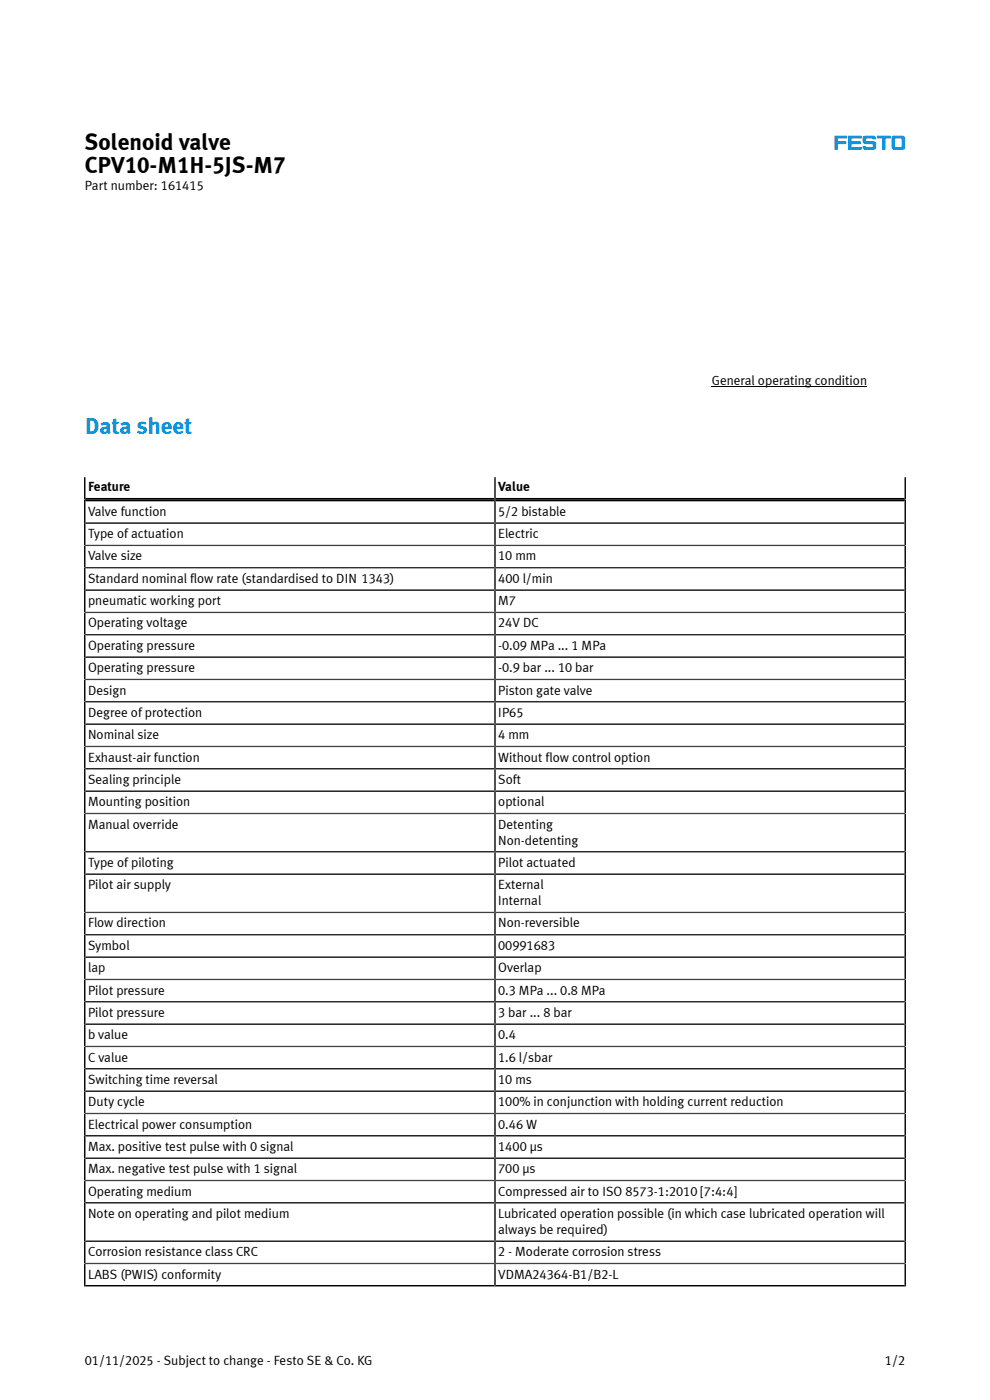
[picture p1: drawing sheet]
<svg xmlns="http://www.w3.org/2000/svg" width="210mm" height="297mm" viewBox="0 0 210 297" stroke-linecap="round" stroke-linejoin="round" font-family="sans-serif">
<defs><g id="words">
<g font-size="4.9">
<text x="18" y="31.8">Solenoid valve</text>
<text x="18" y="36.7">CPV10-M1H-5JS-M7</text>
</g>
<text font-size="4.9" fill="#0091dc" x="18" y="92.1">Data sheet</text>
<g font-size="2.8">
<text x="18" y="40.4">Part number: 161415</text>
<text x="151" y="81.8">General operating condition</text>
<text x="18.7" y="104.1">Feature</text>
<text x="105.7" y="104.1">Value</text>
<text x="18.7" y="109.4">Valve function</text>
<text x="105.7" y="109.4">5/2 bistable</text>
<text x="18.7" y="114.2">Type of actuation</text>
<text x="18.7" y="118.9">Valve size</text>
<text x="105.7" y="114.2">Electric</text>
<text x="105.7" y="118.9">10 mm</text>
<text x="18.7" y="123.6">Standard nominal flow rate (standardised to DIN 1343)</text>
<text x="105.7" y="123.6">400 l/min</text>
<text x="18.7" y="128.4">pneumatic working port</text>
<text x="105.7" y="128.4">M7</text>
<text x="18.7" y="133.1">Operating voltage</text>
<text x="18.7" y="137.9">Operating pressure</text>
<text x="105.7" y="133.1">24V DC</text>
<text x="105.7" y="137.9">-0.09 MPa ... 1 MPa</text>
<text x="18.7" y="142.6">Operating pressure</text>
<text x="105.7" y="142.6">-0.9 bar ... 10 bar</text>
<text x="18.7" y="147.3">Design</text>
<text x="105.7" y="147.3">Piston gate valve</text>
<text x="18.7" y="152.1">Degree of protection</text>
<text x="105.7" y="152.1">IP65</text>
<text x="18.7" y="156.8">Nominal size</text>
<text x="18.7" y="161.6">Exhaust-air function</text>
<text x="105.7" y="156.8">4 mm</text>
<text x="105.7" y="161.6">Without flow control option</text>
<text x="18.7" y="166.3">Sealing principle</text>
<text x="105.7" y="166.3">Soft</text>
<text x="18.7" y="171">Mounting position</text>
<text x="105.7" y="171">optional</text>
<text x="18.7" y="175.8">Manual override</text>
<text x="105.7" y="175.8">Detenting</text>
<text x="105.7" y="179.2">Non-detenting</text>
<text x="18.7" y="183.9">Type of piloting</text>
<text x="105.7" y="183.9">Pilot actuated</text>
<text x="18.7" y="188.6">Pilot air supply</text>
<text x="105.7" y="188.6">External</text>
<text x="18.7" y="196.8">Flow direction</text>
<text x="105.7" y="192">Internal</text>
<text x="105.7" y="196.8">Non-reversible</text>
<text x="18.7" y="201.5">Symbol</text>
<text x="105.7" y="201.5">00991683</text>
<text x="18.7" y="206.2">lap</text>
<text x="105.7" y="206.2">Overlap</text>
<text x="18.7" y="211">Pilot pressure</text>
<text x="18.7" y="215.7">Pilot pressure</text>
<text x="105.7" y="211">0.3 MPa ... 0.8 MPa</text>
<text x="105.7" y="215.7">3 bar ... 8 bar</text>
<text x="18.7" y="220.5">b value</text>
<text x="105.7" y="220.5">0.4</text>
<text x="18.7" y="225.2">C value</text>
<text x="105.7" y="225.2">1.6 l/sbar</text>
<text x="18.7" y="229.9">Switching time reversal</text>
<text x="105.7" y="229.9">10 ms</text>
<text x="18.7" y="234.7">Duty cycle</text>
<text x="18.7" y="239.4">Electrical power consumption</text>
<text x="105.7" y="234.7">100% in conjunction with holding current reduction</text>
<text x="105.7" y="239.4">0.46 W</text>
<text x="18.7" y="244.2">Max. positive test pulse with 0 signal</text>
<text x="105.7" y="244.2">1400 µs</text>
<text x="18.7" y="248.9">Max. negative test pulse with 1 signal</text>
<text x="105.7" y="248.9">700 µs</text>
<text x="18.7" y="253.6">Operating medium</text>
<text x="105.7" y="253.6">Compressed air to ISO 8573-1:2010 [7:4:4]</text>
<text x="18.7" y="258.4">Note on operating and pilot medium</text>
<text x="105.7" y="258.4">Lubricated operation possible (in which case lubricated operation will</text>
<text x="105.7" y="261.8">always be required)</text>
<text x="18.7" y="266.5">Corrosion resistance class CRC</text>
<text x="105.7" y="266.5">2 - Moderate corrosion stress</text>
<text x="18.7" y="271.2">LABS (PWIS) conformity</text>
<text x="105.7" y="271.2">VDMA24364-B1/B2-L</text>
<text x="18" y="289.5">01/11/2025 - Subject to change - Festo SE &amp; Co. KG</text>
<text x="187.7" y="289.5">1/2</text>
</g>
</g></defs>
<path d="M189.9 29.4h1.3v1.7h-1.3zM186.1 28.8h2.8v.5l-1.1 .2v2.2h-.7v-2.3l-1-.1zM183.2 28.9a1.05 1.05 0 0 0 .3 1.7h1.5l.1 .4-.1 .2h-1.2l-.2-.2-.6 .1a.6 .6 0 0 0 .5 .7l2.1-.1a1.05 1.05 0 0 0-.3-1.7h-1.4l-.2-.4 .2-.2h1.1l.2 .2 .7-.1a.6 .6 0 0 0-.6-.7zM179.9 28.8h2.9l-.1 .6-2.1 .1 .1 .5 1.9 .1-.1 .5h-1.9v.5l2.1 .1 .1 .5h-2.9zM177 28.8l2.7 .1-.1 .5h-1.9v.5l1.7 .1 .1 .5-1.8 .1-.1 1.2-.6-.1zM189.4 28.9l2.1-.1 .2 .1 .3 .5v1.8l-.3 .5-2 .1a.56 .56 0 0 1-.6-.6v-1.8z" fill-rule="evenodd" fill="#0091dc"/>
<path d="M151 82h32.9" fill="none" stroke="#000" stroke-width=".21"/>
<g fill="none" stroke="#000" stroke-width=".35">
<path d="M18 111h174M18 115.7h174M18 101.2v171.8M105 101.2v171.6M192 101.2v171.8M18 120.4h174M18 125.2h174M18 129.9h174M18 134.7h174M18 139.4h174M18 144.1h174M18 148.9h174"/>
<path d="M18 153.6h174M18 158.4h174M18 163.1h174M18 167.8h174M18 172.6h174M18 180.7h174M18 185.4h174M18 193.6h174M18 198.3h174M18 203h174M18 207.8h174M18 212.5h174"/>
<path d="M18 217.3h174M18 222h174M18 226.7h174M18 231.5h174M18 236.2h174M18 241h174M18 245.7h174M18 250.4h174M18 255.2h174M17.8 272.8h174.4M18 263.3h174M18 268h174"/>
</g>
<path d="M18 106h174" fill="none" stroke="#000" stroke-width=".8" stroke-linecap="butt"/>
<use href="#words"/>
</svg>
